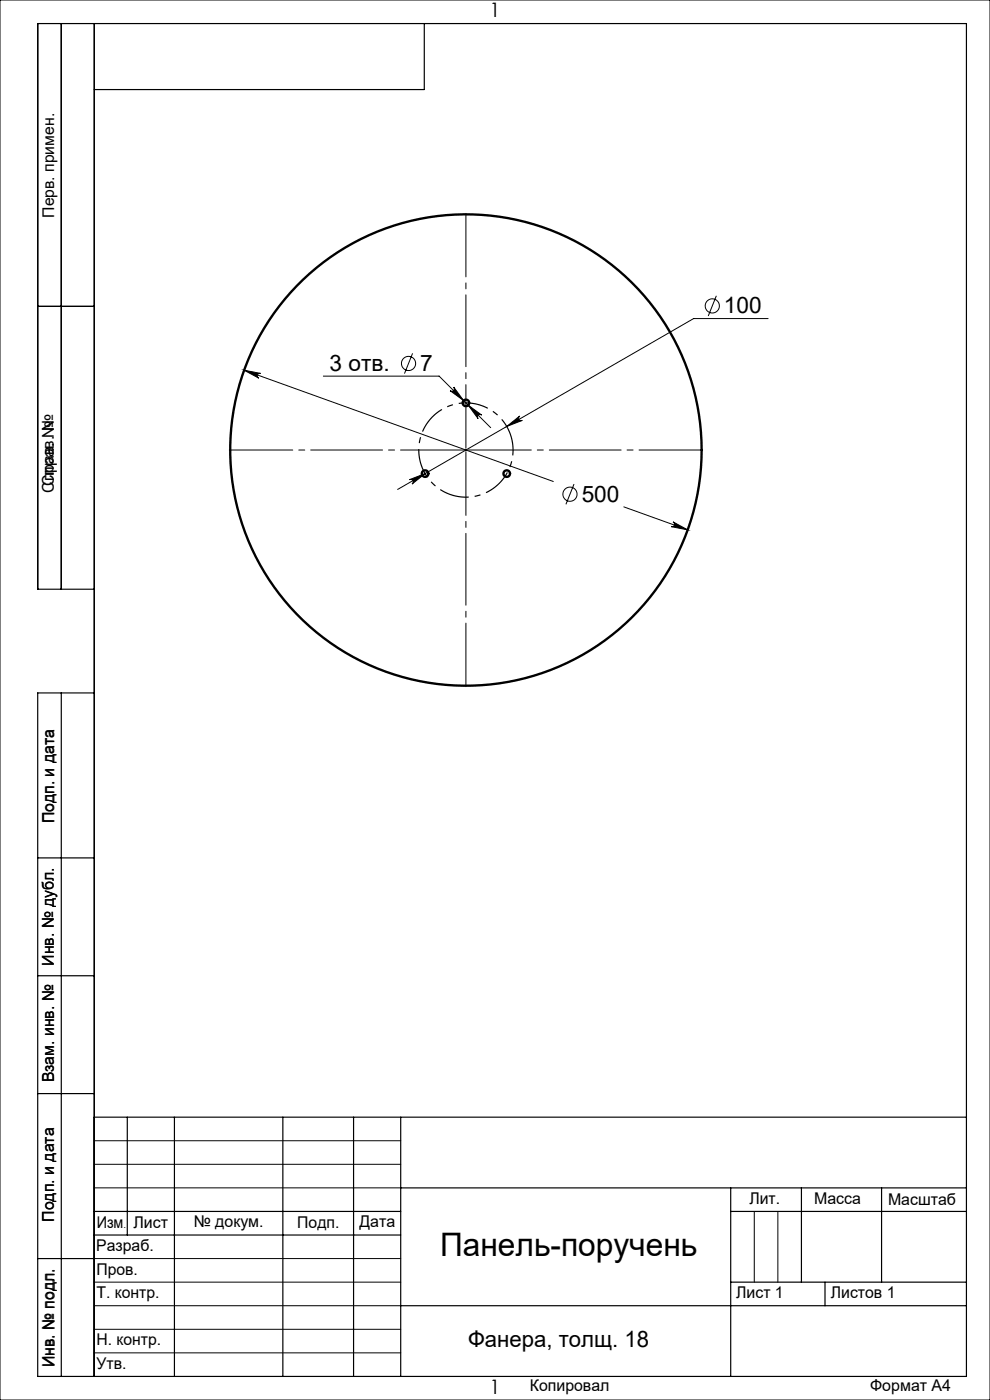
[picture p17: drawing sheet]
<svg xmlns="http://www.w3.org/2000/svg" width="210mm" height="297mm" viewBox="0 0 210 297" stroke-linecap="round" stroke-linejoin="round" font-family="sans-serif">
<defs><g id="words">
<text font-size="6.9" x="93.3" y="266.4">Панель-поручень</text>
<g font-size="4.8">
<text x="153.6" y="66.5">100</text>
<text x="69.9" y="78.7">3 отв.</text>
<text x="89.1" y="78.7">7</text>
<text x="123.4" y="106.4">500</text>
<text x="99.3" y="285.7">Фанера, толщ. 18</text>
</g>
<g font-size="4.2">
<text x="103.8" y="3.7">1</text>
<text x="103.8" y="295.7">1</text>
</g>
<g font-size="3.4">
<text x="11.5" y="46.2" transform="rotate(-90 11.5 46.2)">Перв. примен.</text>
<text x="11.4" y="103.2" transform="rotate(-90 11.4 103.2)">Справ. №</text>
<text x="11.5" y="104.5" transform="rotate(-90 11.5 104.5)">Справ. №</text>
<text x="11.4" y="174.7" transform="rotate(-90 11.4 174.7)">Подп. и дата</text>
<text x="11.5" y="204.9" transform="rotate(-90 11.5 204.9)">Инв. № дубл.</text>
<text x="11.5" y="229.6" transform="rotate(-90 11.5 229.6)">Взам. инв. №</text>
<text x="159" y="255.5">Лит.</text>
<text x="172.7" y="255.5">Масса</text>
<text x="188.4" y="255.6">Масштаб</text>
<text x="11.5" y="259.2" transform="rotate(-90 11.5 259.2)">Подп. и дата</text>
<text x="20.5" y="260.4">Изм</text>
<text x="28.3" y="260.4">Лист</text>
<text x="41.1" y="260.4">№ докум.</text>
<text x="63.1" y="260.4">Подп.</text>
<text x="76.2" y="260.4">Дата</text>
<text x="20.4" y="265.4">Разраб.</text>
<text x="20.5" y="275.4">Т. контр.</text>
<text x="20.5" y="270.4">Пров.</text>
<text x="156.2" y="275.4">Лист 1</text>
<text x="176.2" y="275.4">Листов 1</text>
<text x="20.5" y="285.4">Н. контр.</text>
<text x="11.4" y="290" transform="rotate(-90 11.4 290)">Инв. № подл.</text>
<text x="20.5" y="290.4">Утв.</text>
<text x="112.4" y="295">Копировал</text>
<text x="184.6" y="295">Формат А4</text>
</g>
<text font-size="2.1" x="26.2" y="260.4">.</text>
</g></defs>
<g fill="none" stroke="#000" stroke-width=".21">
<path d="M0 0h210v297h-210zM51.8 78.5l3.5 .7a.54 .54 0 0 0-.7 .3 .54 .54 0 0 0 .3 .7zM51.8 78.5l65.6 23.6M68.6 79.8h24.6l10.9 10.9M87.5 75l-1.7 4.3M152 62.7l-1.8 4.3M162.9 67.6h-15.8l-62.8 36.2M96.2 82.1l2.1 2.9-2.8-2.1a.54 .54 0 0 0 .7 0 .54 .54 0 0 0 0-.8zM98.6 95.5h.4M98.8 95.3v.4M99.3 86l2.9 2.1a.54 .54 0 0 0-.8 0 .54 .54 0 0 0 0 .7zM107.5 90.5l2.8-2.2a.54 .54 0 0 0-.2 .7 .54 .54 0 0 0 .7 .2z"/>
<path d="M86.9 101.8l3.3-1.3-2.8 2.2a.54 .54 0 0 0 .2-.7 .54 .54 0 0 0-.7-.2zM121.8 102.7l-1.8 4.3M132.3 107.5l13.6 4.9M142.8 110.7l3.1 1.7-3.5-.7a.54 .54 0 0 0 .7-.3 .54 .54 0 0 0-.3-.7zM20 242h65M20 247h65M20 252h65M160 257v15M165 257v15M20 267h65M20 272h65M20 277h65"/>
<path d="M20 282h65M20 287h65"/>
<circle cx="86.7" cy="77.1" r="1.5"/>
<circle cx="151.1" cy="64.9" r="1.5"/>
<circle cx="120.9" cy="104.8" r="1.5"/>
</g>
<path d="M108.4 92.5a10 10 0 0 0-16.7-4.1 10 10 0 0 0 4.3 16.7 10 10 0 0 0 12.6-11.7l-.2-.9" fill="none" stroke="#000" stroke-width=".25" stroke-dasharray="6.3 1.3 1.3 1.3" stroke-dashoffset="2.2" stroke-linecap="butt"/>
<path d="M98.4 95.5h-49.8M98.8 95.1v-49.8M98.8 95.9v49.8M99.2 95.5h49.8" fill="none" stroke="#000" stroke-width=".21" stroke-dasharray="15.2 1.3 1.3 1.3" stroke-dashoffset="1.8"/>
<g fill="none" stroke="#000" stroke-width=".25">
<path d="M13 5v120M20 5v287M90 5v14h-70M8 65h12M20 125h-12v-120h197v287h-197v-145h12M13 147v145M8 182h12M8 207h12M8 232h12M20 237h185M27 237v25M37 237v55"/>
<path d="M60 237v55M75 237v55M85 237v55M20 257h65M85 252h120M155 252v40M155 257h50M170 252v20M187 252v20M8 267h12M20 262h65M85 277h120"/>
<path d="M155 272h50M175 272v5"/>
</g>
<g fill="#000">
<path d="M51.8 78.5l3.1 1.7a.54 .54 0 0 1-.3-.7 .54 .54 0 0 1 .7-.3zM142.8 110.7a.54 .54 0 0 1 .3 .7 .54 .54 0 0 1-.7 .3l3.5 .7zM99.3 86l2.1 2.8a.54 .54 0 0 1 0-.7 .54 .54 0 0 1 .8 0zM96.2 82.1a.54 .54 0 0 1 0 .8 .54 .54 0 0 1-.7 0l2.8 2.1z"/>
<path d="M86.9 101.8a.54 .54 0 0 1 .7 .2 .54 .54 0 0 1-.2 .7l2.8-2.2zM107.5 90.5l3.3-1.3a.54 .54 0 0 1-.7-.2 .54 .54 0 0 1 .2-.7z"/>
</g>
<g fill="none" stroke="#000" stroke-width=".5">
<circle cx="98.8" cy="95.5" r="50"/>
<circle cx="98.8" cy="85.5" r=".7"/>
<circle cx="90.2" cy="100.5" r=".7"/>
<circle cx="107.5" cy="100.5" r=".7"/>
</g>
<use href="#words"/>
</svg>
